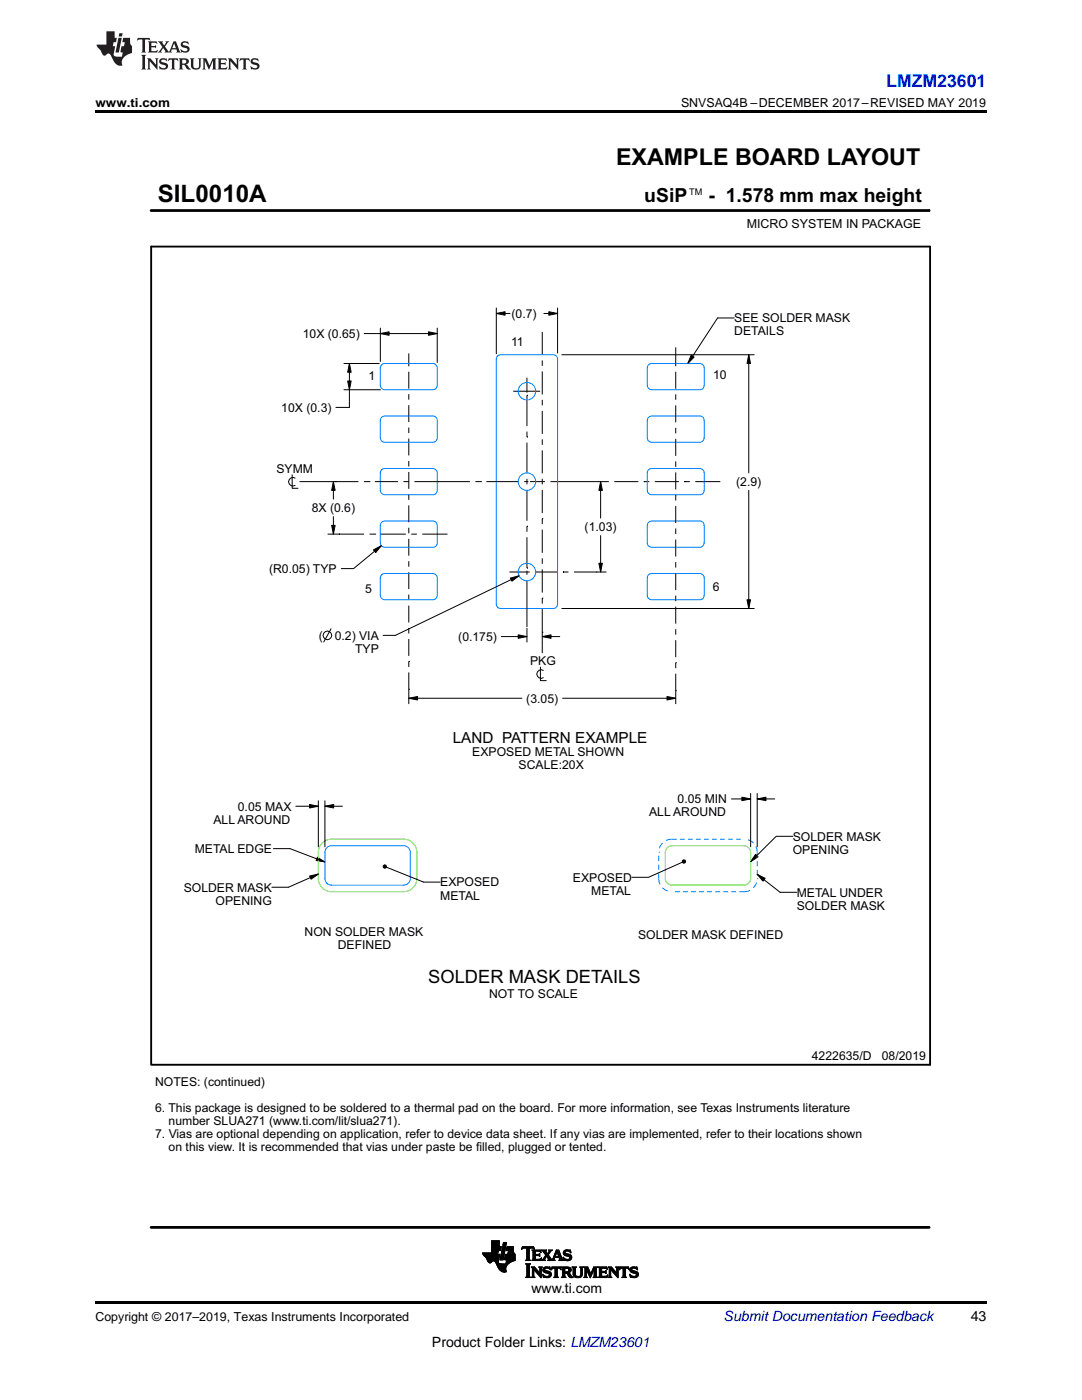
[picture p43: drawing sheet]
<svg xmlns="http://www.w3.org/2000/svg" width="216mm" height="279mm" viewBox="0 0 216 279" stroke-linecap="round" stroke-linejoin="round" font-family="sans-serif">
<defs><g id="words">
<text font-size="4.8" x="31.5" y="40.3">SIL0010A</text>
<text font-size="4.6" x="122.9" y="32.8">EXAMPLE BOARD LAYOUT</text>
<g font-size="3.9">
<text x="128.5" y="40.3">uSiP</text>
<text x="141.4" y="40.3">- 1.578 mm max height</text>
</g>
<text font-size="3.7" x="85.5" y="196.3">SOLDER MASK DETAILS</text>
<text font-size="3.5" fill="#00f" x="176.8" y="17.3">LMZM23601</text>
<text font-size="3" x="90.4" y="148.2">LAND PATTERN EXAMPLE</text>
<g font-size="2.8">
<text x="106.1" y="258">www.ti.com</text>
<text x="193.7" y="263.6">43</text>
<text x="86.2" y="268.9">Product Folder Links: LMZM23601</text>
</g>
<text font-size="2.8" fill="#0000c8" x="144.4" y="263.6">Submit Documentation Feedback</text>
<g font-size="2.5">
<text x="19" y="21.4">www.ti.com</text>
<text x="135.9" y="21.4">SNVSAQ4B –DECEMBER 2017–REVISED MAY 2019</text>
<text x="149" y="45.5">MICRO SYSTEM IN PACKAGE</text>
<text x="19" y="263.6">Copyright © 2017–2019, Texas Instruments Incorporated</text>
</g>
<g font-size="2.4">
<text x="102.1" y="63.4">(0.7)</text>
<text x="146.5" y="64.3">SEE SOLDER MASK</text>
<text x="60.4" y="67.4">10X (0.65)</text>
<text x="102" y="69">11</text>
<text x="146.5" y="66.9">DETAILS</text>
<text x="73.5" y="75.9">1</text>
<text x="142.3" y="75.7">10</text>
<text x="56.1" y="82.2">10X (0.3)</text>
<text x="55.2" y="94.4">SYMM</text>
<text x="146.9" y="97">(2.9)</text>
<text x="62.2" y="102.2">8X (0.6)</text>
<text x="116.7" y="106">(1.03)</text>
<text x="53.7" y="114.4">(R0.05) TYP</text>
<text x="72.8" y="118.3">5</text>
<text x="142.3" y="118">6</text>
<text x="63.6" y="127.7">(</text>
<text x="66.8" y="127.7">0.2) VIA</text>
<text x="70.9" y="130.3">TYP</text>
<text x="91.4" y="127.9">(0.175)</text>
<text x="105.8" y="132.8">PKG</text>
<text x="105" y="140.2">(3.05)</text>
<text x="94.2" y="150.9">EXPOSED METAL SHOWN</text>
<text x="103.5" y="153.5">SCALE:20X</text>
<text x="47.5" y="161.8">0.05 MAX</text>
<text x="135.2" y="160.3">0.05 MIN</text>
<text x="42.6" y="164.4">ALL AROUND</text>
<text x="129.5" y="162.9">ALL AROUND</text>
<text x="158.2" y="167.8">SOLDER MASK</text>
<text x="38.9" y="170.2">METAL EDGE</text>
<text x="158.2" y="170.4">OPENING</text>
<text x="36.7" y="177.9">SOLDER MASK</text>
<text x="87.8" y="176.9">EXPOSED</text>
<text x="87.8" y="179.5">METAL</text>
<text x="114.3" y="176">EXPOSED</text>
<text x="118" y="178.6">METAL</text>
<text x="159" y="179">METAL UNDER</text>
<text x="43" y="180.6">OPENING</text>
<text x="159" y="181.6">SOLDER MASK</text>
<text x="60.8" y="186.7">NON SOLDER MASK</text>
<text x="67.4" y="189.3">DEFINED</text>
<text x="127.3" y="187.3">SOLDER MASK DEFINED</text>
<text x="97.6" y="199.1">NOT TO SCALE</text>
<text x="162" y="211.6">4222635/D</text>
<text x="176" y="211.6">08/2019</text>
<text x="30.9" y="216.7">NOTES: (continued)</text>
<text x="30.9" y="221.9">6. This package is designed to be soldered to a thermal pad on the board. For more information, see Texas Instruments literature</text>
<text x="30.9" y="227.1">7. Vias are optional depending on application, refer to device data sheet. If any vias are implemented, refer to their locations shown</text>
<text x="33.7" y="224.5">number SLUA271 (www.ti.com/lit/slua271).</text>
<text x="33.7" y="229.8">on this view. It is recommended that vias under paste be f</text>
<text x="95" y="229.8">illed, plugged or tented.</text>
</g>
<text font-size="1.8" x="137.5" y="38.8">TM</text>
</g></defs>
<g fill="#000">
<path d="M19 22h177.8v.5h-177.8zM69.7 72.5l.4 1.8h-.7zM69.4 76h.7l-.4 1.8zM75.9 66.6l1.7-.4v.7zM85.5 66.2l1.7 .4-1.7 .3zM99 62.6l1.8-.4v.7zM109.5 62.2l1.8 .4-1.8 .3zM137.9 70.9l.6 .4-1.3 1.2zM149.4 70.8l.4 1.7h-.7zM66.5 96.1l.4 1.8h-.7zM119.8 96.1l.4 1.8h-.7zM66.2 104.9h.7l-.4 1.7z"/>
<path d="M74.5 109.7l1.6-.8-1.1 1.4zM101.8 115.4l1.8-.5-1.4 1.1zM119.5 112.4h.7l-.4 1.8zM81.6 139.4l1.7-.4v.7zM103.4 126.7l1.7 .3-1.7 .4zM108.2 127l1.7-.3v.7zM133.1 139l1.7 .4-1.7 .3zM149.1 119.7h.7l-.4 1.7zM148 159.1l1.8 .3-1.8 .4zM151.1 159.4l1.7-.3v.7zM61.8 160.6l1.7 .3-1.7 .4zM61.8 174.8l1.7-.4-1.4 1.1z"/>
<path d="M64.8 160.9l1.8-.3v.7zM63.3 171.1l1.5 .9-1.7-.3zM76.5 172.8l.2-.2 .3 .1 .1 .2-.1 .3-.3 .1-.2-.2zM136.2 171.8l.2-.2 .3 .1 .1 .2-.1 .3-.3 .1-.2-.2zM150.8 170.5l.5 .5-1.5 1zM151.1 174.5l1.6 .8-.5 .5zM19 259.7h177.8v.5h-177.8z"/>
</g>
<g fill="none" stroke="#000" stroke-width=".2">
<path d="M30.2 42h155.2M185.4 41.8v.4M68.6 77.8h7.3M68.6 72.5h7.1M69.4 76h.7l-.4 1.8zM69.7 72.5l.4 1.8h-.7zM69.7 72.5v8.8h-2.7M72.7 66.6h14.5M75.9 66.6l1.7-.4v.7zM75.9 65.5v6.6M81.6 70.5v2.6M81.6 74.2v3.4"/>
<path d="M81.6 78.7v1.1M85.5 66.2l1.7 .4-1.7 .3zM87.2 65.5v6.8M99 62.6l1.8-.4v.7zM99 61.5v9.1M99 62.6h2.8M102.4 78.1h5.4M105.1 78.9h.1M105.1 75.4v3M105.1 78.9v6.1M108.2 66.2v4.6M108.2 71.9v1.1"/>
<path d="M108.2 74.1v4.6M108.2 79.8v1.1M108.5 62.6h2.8M109.5 62.2l1.8 .4-1.8 .3zM111.3 61.5v9M112.1 70.8h38.4M134.8 69.3v3.8M134.8 74.2v3.4M134.8 78.7v1.1M137.9 70.9l.6 .4-1.3 1.2zM146.5 63.5h-3.3l-6 9M149.4 70.8l.4 1.7h-.7z"/>
<path d="M149.4 70.8v23.6M58.3 94.8v2.7h1.2M58.9 95.4a.86 .86 0 0 0-1.3 .7 .86 .86 0 0 0 1.3 .8M59.8 96.1h11.7M66.5 96.1l.4 1.8h-.7zM66.5 96.1v3.5M66.9 96.1h.1M72.6 96.1h1.1M73.7 96.1h.1M74.8 96.1h4.6M80.5 96.1h1.1M81.6 80.9v3.3"/>
<path d="M81.6 85.3v1.1M81.6 87.5v3.4M81.6 92v1.1M81.6 94.2v3.4M81.6 98.7v1.1M82.7 96.1h11.1M87.3 96.1h.1M94.9 96.1h1.1M96 96.1h.1M97.1 96.1h6.4M104.6 96.1h.8M105.1 87.2h.1"/>
<path d="M105.1 86.1v1.1M105.1 88.3v6.2M105.1 95.6v1.1M105.1 97.8v6.1M105.8 96.1h3M108.2 82v4.6M108.2 87.7v1.1M108.2 89.9v4.6M108.2 95.6v1.1M108.2 97.8v4.6M109.9 96.1h11.6M119.8 96.1l.4 1.8h-.7z"/>
<path d="M119.8 96.1v7.3M122.6 96.1h4.8M128.5 96.1h.1M128.5 96.1h1.1M130.7 96.1h4.8M134.8 80.9v3.4M134.8 85.4v1.1M134.8 87.6v3.4M134.8 92.1v1.1M134.8 94.3v3.4M134.8 98.8v1.1M136.6 96.1h.1"/>
<path d="M136.6 96.1h1M138.7 96.1h4.8M143.5 96.1h.1M149.4 97.9v23.5M65.4 106.6h7.3M66.2 104.9h.7l-.4 1.7zM66.5 103.1v3.5M67.6 106.6h.1M73.8 106.6h1M74.5 109.7l1.6-.8-1.1 1.4zM74.8 106.6h.1M75.9 106.6h5.1"/>
<path d="M76.1 108.9l-5.6 4.6h-2.4M81.6 100.9v3.3M81.6 105.3v1.1M81.6 107.5v3.4M81.6 112v1.1M81.6 114.2v3.4M81.6 118.7v1.1M82.1 106.6h1.1M84.3 106.6h5M101.7 114.2h4M101.8 115.4l1.8-.5-1.4 1.1zM103.6 114.9l-24.7 11.9h-2.4"/>
<path d="M105.1 105h.1M105.1 113.4h.1M105.1 105v1.1M105.1 107.2v6.2M105.1 113.9v.8M105.1 115.8v9.3M106.8 114.2h4.4M108.2 103.5h.1M108.2 119.4h.1M108.2 103.5v1.1M108.2 105.7v4.6M108.2 111.4v1.1"/>
<path d="M108.2 113.6v4.7M108.2 119.4v1.1M112.3 114.2h.1M112.3 114.2h1.1M114.5 114.2h4.5M119 114.2h.1M119 114.2h1.9M119.5 112.4h.7l-.4 1.8zM119.8 106.9v7.3M134.8 101v3.4M134.8 105.5v1.1M134.8 107.7v3.4"/>
<path d="M134.8 112.2v1.1M134.8 114.4v3.4M134.8 118.9v1.1M149.1 119.7h.7l-.4 1.7zM66.1 125.5l-1.5 2.6M81.6 139.4l1.7-.4v.7zM81.6 132h.1M81.6 137.6h.1M81.6 120.9v3.3M81.6 125.3v1.1M81.6 127.5v3.4M81.6 132v1.1"/>
<path d="M81.6 134.2v3.4M81.6 137.6v2.8M81.6 139.4h22.5M100 127h5.1M103.4 126.7l1.7 .3-1.7 .4zM105.1 125.4v2.7M107.8 133.1v2.7h1.2M108.2 127l1.7-.3v.7zM108.2 126.2h.1M108.2 121.6v8.7M108.2 127h3.5M108.4 133.8a.86 .86 0 0 0-1.3 .7 .86 .86 0 0 0 1.3 .8"/>
<path d="M112.1 121.4h38.4M112.3 139.4h22.5M133.1 139l1.7 .4-1.7 .3zM134.8 132.3h.1M134.8 137.9h.1M134.8 121.1v3.4M134.8 125.6v1.1M134.8 127.8v3.4M134.8 132.3v1.1M134.8 134.5v3.4M134.8 137.9v2.5M63.5 159.8v9.2"/>
<path d="M64.8 159.8v9.2M146 159.4h3.8M148 159.1l1.8 .3-1.8 .4zM149.8 158.4v10.6M151.1 159.4l1.7-.3v.7zM151.1 158.4v10.6M151.1 159.4h3.5M54.6 169.4h3.3l6.9 2.6M59 160.9h4.5M61.8 160.6l1.7 .3-1.7 .4zM61.8 174.8l1.7-.4-1.4 1.1zM63.3 171.1l1.5 .9-1.7-.3z"/>
<path d="M63.5 174.4l-5.9 2.7h-3.4M64.8 160.9l1.8-.3v.7zM64.8 160.9h3.5M76.5 172.8l.2-.2 .3 .1 .1 .2-.1 .3-.3 .1-.2-.2zM77.1 173.1l7.4 2.9h3.3M136.1 172.1l-6.7 3h-3.3M136.2 171.8l.2-.2 .3 .1 .1 .2-.1 .3-.3 .1-.2-.2zM150.8 170.5l.5 .5-1.5 1zM151.1 174.5l1.6 .8-.5 .5zM151.1 174.5l4.6 3.6h3.3M158.2 166.9h-3.3l-5.1 5.1M96.3 250.1h3"/>
<path d="M96.3 250.2h3M96.4 250.3h2.9M96.4 250.4h3.3M96.5 250.5h3.2M96.5 250.6h3.2M96.6 250.6h3.1M96.7 250.7h2.9M96.8 250.8h2.8M96.9 250.9h2.7M97 251h2.6M97 251.1h2.6M97.1 251.1h2.5"/>
<path d="M97.1 251.2h2.4M97.1 251.3h2.4M97.2 251.3h2.3M97.2 251.4h2.3M97.2 251.5h2.3M97.3 251.5h2.2M97.3 251.6h2.2M97.3 251.7h1M97.4 251.7h.8M97.4 251.8h.7M97.5 251.9h.6M97.5 252h.5"/>
<path d="M97.6 252h.3M98.1 249.9h1.3M98.1 249.8h1.3M98.1 249.7h1.3M98.1 248.8h1.9l-.1 .8h-1.8M98.1 249.5h1.8M98.1 249.4h1.8M98.1 249.3h1.8M98.1 249.2h1.8M98.1 249.1h1.9M98.1 249h1.9M98.1 248.9h1.9"/>
<path d="M98.1 248.8h1.9M98.1 248.7h1.5M98.1 248.6h1.5M98.1 248.5h1.5M98.1 248.4h1.5M98.1 248.3h1.5M98.1 248.2h1.5M98.1 248.1h1.5M98.1 248h1.5M98.1 247.9h1.5M98.1 247.8h1.5M98.1 247.7h1.5"/>
<path d="M98.6 251.7h.8M98.7 251.7h.7M98.8 251.8h.6M98.9 251.9h.5M98.9 252h.6M99 252.1h.5M99 252.2h.6M99 252.2h1M99.1 252.3h2.2M99.1 252.4h2.2M99.1 252.4h2.1M99.2 252.5h2"/>
<path d="M99.2 252.6h1.9M99.3 252.7h1.7M99.3 252.8h1.7M99.3 252.9h1.7M99.3 250h-3l.1 .4 .6 .7 .5 .8 .3 .1 .5-.3h.4l.9 1.6 .7 .5h.7v-.9l.6-.8M99.4 252.9h1.6M99.4 253h1.5M99.4 249.6l-.1 .7h.4l-.2 1.1M99.5 251.7v.3l.2 .2h1.7M99.5 253.1h1.4M99.5 251.4v.3M99.5 253.2h1.4"/>
<path d="M99.6 253.3h1.3M99.6 248.8v-1.2h-1.5v2.4M99.7 253.4h1.2M99.8 253.5h1.1M99.8 251.4h.6M99.8 251.3h.6M99.8 251.2h.6M99.8 253.5h1.2M99.8 251.1h.6M99.9 251.1h.6M99.9 251h.6M99.9 250.9h.6"/>
<path d="M99.9 250.8h.6M99.9 253.6h1.1M99.9 250.7h.6M99.9 250.6h.6M99.9 250.6h.7M100 250.5h.6M100 250.4h.6M100 250.3h.6M100 253.7h1M100 250.2h.6M100 250.1h.7M100.1 250h.6"/>
<path d="M100.1 249.9h.6M100.1 249.8h.6M100.1 249.7h.6M100.1 253.8h.9M100.1 249.6h.7M100.2 249.5h.6M100.2 249.4h.6M100.2 249.3h.6M100.2 249.2h.6M100.2 249.1h.6M100.3 249h.6M100.3 253.8h.7"/>
<path d="M100.3 248.9h.6M100.3 248.8h.6M100.3 248.8h.6l-.5 2.7h-.6zM100.4 248.5h.6M100.4 248.4h.6M100.4 248.3h.6M100.4 248.2h.6M100.4 248.1h.6M100.5 248h.6M100.5 248h.6l-.1 .5h-.7zM100.6 253.9h.1M100.7 251.3h2.1"/>
<path d="M100.7 251.2h2.1M100.7 251.4h2.1M100.7 251.1h2.1M100.7 251.1v.3l.4 .1M100.7 251h2.1M100.8 250.9h2M100.8 250.8h2M100.8 250.7h2M100.8 250.6h2M100.8 250.5h2M100.8 250.4h2M100.9 250.4h1.9"/>
<path d="M101 252.2h.5M101 252.1h.6M101 252h.7M101 252h.8M101 251.9h.9M101 251.8h1.1M101 249.5h1.4M101 251.7h1.2M101.1 251.7h1.3M101.1 249.4h1.3M101.1 251.6h1.5M101.1 249.3h1.3"/>
<path d="M101.1 251.5h1.7M101.1 249.2h1.3M101.1 251.5l-.2 .7M101.1 249.1h1.3M101.1 249h1.3M101.2 248.9h1.2M101.2 248.8h1.2M101.2 248.8h1.2v.8h-1.4zM101.3 250.3h1.5M101.3 250.2h1.4M101.4 250.2h1.2M101.4 250.1h1.2"/>
<path d="M101.4 250h1.1M101.4 249.9h1.1M101.4 249.8h1.1M101.4 249.7h1M101.5 249.7h.9M101.5 249.6l-.2 .7h-.4l-.2 .8M102.4 249.6l.1 .4 .3 .3v1.3l-1.2 .5M104.1 249.3h.1M104.1 249.2h.2M104.2 249.1h2.4M104.2 249h2.3M104.2 248.9h2.3"/>
<path d="M104.9 251.5h.9M104.9 254.9h1M105 252.3h.8M105.1 251.4h.6M105.1 254.8h.6M105.1 249.2h.5M105.1 252.4h.6M105.1 251.3h.5M105.1 251.2l-.2 .3M105.1 251.2h.5M105.1 251.1h.5M105.1 251h.5"/>
<path d="M105.1 250.9h.5M105.1 250.8h.5M105.1 250.7h.5M105.1 250.6h.5M105.1 250.5h.5M105.1 250.4h.5M105.1 250.3h.5M105.1 250.2h.5M105.1 250.1h.5M105.1 250h.5M105.1 249.9h.5M105.1 249.8h.5"/>
<path d="M105.1 249.7h.5M105.1 249.6h.5M105.1 249.5h.5M105.1 249.4h.5M105.1 249.3h.5M105.1 254.7h.5M105.1 252.5h.5M105.1 254.6h.5M105.1 254.6v-2.1l-.2-.3h1l-.3 .3v2.1M105.1 254.6l-.2 .3M105.1 254.5h.5M105.1 254.4h.5"/>
<path d="M105.1 254.3h.5M105.1 254.2h.5M105.1 254.1h.5M105.1 254h.5M105.1 253.9h.5M105.1 253.8h.5M105.1 253.7h.5M105.1 253.6h.5M105.1 253.5h.5M105.1 253.4h.5M105.1 253.3h.5M105.1 253.2h.5"/>
<path d="M105.1 253.1h.5M105.1 253h.5M105.1 252.9h.5M105.1 252.8h.5M105.1 252.7h.5M105.1 252.6h.5M105.6 251.2v-2l.6-.1 .4 .2-.1-.5h-2.3l-.1 .5 .4-.2 .6 .1v2M105.6 251.2l.2 .3M105.6 254.6l.3 .3M105.8 251.5h-.9M105.9 254.9h-1M106 254.9h.7"/>
<path d="M106.1 253h.7M106.2 251.5h1.7M106.2 254.8h.4M106.2 253.1h.6M106.2 254.7h.3M106.2 249.5h1.6M106.2 253.2h.7M106.2 254.6l-.2 .3M106.2 254.6h.3M106.2 254.5h.3M106.2 254.4h.3M106.2 254.3h.3"/>
<path d="M106.2 254.2h.3M106.2 254.1h.3M106.2 254h.3M106.2 253.9h.3M106.2 253.8h.3M106.2 253.7h.3M106.2 253.6h.3M106.2 253.5h.3M106.2 253.4h.9M106.2 253.3h.8M106.3 251.4h1.6M106.3 249.6h1.6"/>
<path d="M106.4 251.3h.5M106.4 249.7h.4M106.4 249.8l-.2-.3h1.6l.2 .4-.5-.2h-.6l-.1 .1M106.4 251.2l-.2 .3M106.4 250.3h1.1l.2-.1v.6l-.2-.2h-.7l.1 .7h.7l.5-.2-.2 .5-1.7-.1M106.4 251.2h.4M106.4 251.1h.4M106.4 251h.4M106.4 250.9h.4M106.4 250.8h.4M106.4 250.7h.4M106.4 250.6h.4"/>
<path d="M106.4 250.5h1.3M106.4 250.4h1.3M106.4 250.2h.4M106.4 250.1h.4M106.4 250h.4M106.4 249.9h.4M106.4 249.8h.4M106.4 249.8v1.4M106.4 249.2h.2M106.5 254.6l.2 .3M106.5 253.4h.1M106.5 253.4v1.2"/>
<path d="M106.5 253.4l1.5 1.6v-1.9l.2-.3h-.7l.2 .3v1l-1-1.2-.7-.1 .2 .3v1.5M106.5 249.3h.1M106.6 253.5h.6M106.7 253.6h.6M106.7 254.9h-.7M106.8 253.7h.6M106.8 249.8v.5M106.9 253.8h.6M107 253.9h.6M107.1 254h.9M107.2 254.1h.8M107.3 254.2h.7"/>
<path d="M107.4 254.3h.6M107.4 254.4h.6M107.5 250.3h.2M107.5 254.5h.5M107.6 250.6h.1M107.6 251.3h.4M107.6 250.2h.1M107.6 254.6h.4M107.6 250.7h.1M107.6 249.7h.3M107.6 253h.5M107.7 254.7h.3"/>
<path d="M107.7 253.1h.3M107.7 253.2h.3M107.7 253.9h.3M107.7 253.8h.3M107.7 253.7h.3M107.7 253.6h.3M107.7 253.5h.3M107.7 253.4h.3M107.7 253.3h.3M107.8 254.8h.2M107.8 249.8h.1M107.9 251.2h.1"/>
<path d="M107.9 254.9h.1M107.9 249.9h.1M108 251.1h.1M108 251.5h.8M108.1 249.5h.9M108.2 251.4h.5M108.3 254.3l.7 .4 .6-.1-.1-.4-.9-.3-.3-.3 .2-.6 .6-.2 .5 .1 .1-.1 .2 .6-.9-.3-.2 .1-.1 .3 1.1 .3 .2 .5M108.3 254.3h.1M108.3 249.6h.6M108.3 254.4h.1M108.3 254.5h.3M108.3 253.5h.4"/>
<path d="M108.3 253.4h.4M108.3 253.6h.6M108.3 251.3h.4M108.3 254.6h.4M108.3 253.3h.4M108.4 253.7h.8M108.4 249.7h.5M108.4 254.7h.6M108.4 253.2h.4M108.4 254.8h1.4M108.4 253.7h1.2M108.4 251.2l-.4 .3"/>
<path d="M108.4 251.2h.3M108.4 254.9h.1M108.4 249.8h.6M108.4 253.1h1.4M108.5 251.1h.3M108.5 253.8h1.3M108.5 249.9h.5M108.6 253h1.1M108.6 251h.3M108.6 250h.5M108.6 250.9h.3M108.6 250.1h.6"/>
<path d="M108.6 253.9h1.3M108.7 250.8h.3M108.7 250.2h.8M108.7 254.9h.9M108.7 252.9h.7M108.8 250.7h.8M108.8 250.3h.7M108.8 251.5h-.8M108.8 250.6h.7M108.8 250.4h.6M108.9 250.5h.6M108.9 250.5l-.5 .7"/>
<path d="M108.9 254h1.1M109.1 250.8h.6M109.2 250.9h.5M109.3 254.7h.6M109.3 251h.5M109.3 251.5l.2-.2-.4-.6-.4 .6 .1 .2M109.3 251.5h1.4M109.3 250.1h.3M109.3 251.1h.6M109.4 254.1h.6M109.4 250h.3M109.4 250.4l.8-.9h-.7l.1 .2-.4 .5-.3-.5 .2-.2h-1l.8 1"/>
<path d="M109.4 250.4l.7 1 .3-.3M109.4 251.2h.5M109.5 249.9h.3M109.5 253.2h.3M109.5 251.3h.5M109.5 251.4h.6M109.5 254.6h.4M109.5 249.8h.3M109.5 254.2h.5M109.6 249.5h.5M109.6 254.5h.4M109.6 249.7h.3"/>
<path d="M109.6 254.3h.4M109.6 254.4h.4M109.6 249.6h.4M109.6 253.3h.2M109.7 253.4h.2M110 253.4h.1M110 253.3h.2M110 254.3l-.2 .5-.6 .2-.6-.1-.2 .1-.1-.7M110 253.2h.3M110.1 253.1h1.8M110.1 253h1.8M110.2 251.4h.4"/>
<path d="M110.3 251.3h.3M110.3 251.2h.3M110.4 251.1l.6-1.6h.5l.7 1.8 .2 .2M110.4 251.1h.3M110.4 251h.3M110.4 250.9h1.6M110.5 250.8h1.5M110.5 250.7h1.5M110.5 254.9h.9M110.6 250.6h.2M110.6 250.5h.3M110.6 251.2v.2l.1 .1"/>
<path d="M110.6 251.2l.1-.2h.9l.1 .2M110.6 250.4h.3M110.7 250.3h.2M110.7 254.8h.5M110.7 250.2h.3M110.7 254.7h.5M110.7 251.5h-1.4M110.7 253.2h.5M110.7 250.1h.3M110.7 254.6h.5M110.7 254.6v-1.4l-.4-.1-.3 .3 .1-.5 1.7-.1 .1 .6-.3-.3-.4 .1v1.4M110.7 254.6l-.2 .3"/>
<path d="M110.7 254.5h.5M110.7 254.4h.5M110.7 254.3h.5M110.7 254.2h.5M110.7 254.1h.5M110.7 254h.5M110.7 253.9h.5M110.7 253.8h.5M110.7 253.7h.5M110.7 253.6h.5M110.7 253.5h.5M110.7 253.4h.5"/>
<path d="M110.7 253.3h.5M110.8 250h.3M110.8 250.7l.3-.9 .4 .9M110.8 249.9h.3M110.9 249.8h.7M110.9 249.7h.7M110.9 249.6h.7M111 249.5h.5M111.2 249.9h.5M111.2 254.6l.2 .3M111.2 250h.5M111.3 250.1h.4"/>
<path d="M111.3 250.2h.5M111.3 250.3h.5M111.4 250.4h.5M111.4 250.5h.5M111.4 254.9h-.9M111.4 250.6h.5M111.5 251.5h.9M111.6 251h.5M111.6 251.1h.5M111.7 251.2h.5M111.7 251.2l-.2 .3M111.7 253.2h.2"/>
<path d="M111.7 251.4h.6M111.7 251.3h.5M111.8 253.3h.2M111.9 253.4h.1M112 254.9h.9M112.1 253h1.6M112.2 254.8h.6M112.2 253.1h1.6M112.2 254.7h.5M112.2 253.2h.5M112.2 254.6l-.2 .3M112.2 254.6h.5"/>
<path d="M112.2 254.5h.5M112.2 254.4h.5M112.2 254.3h.5M112.2 254.2h.5M112.2 254.1h.5M112.2 254h1.3M112.2 253.9h1.4M112.2 253.8h1.6M112.2 253.7h.5M112.2 253.6h.5M112.2 253.5h.5M112.2 253.4h.5"/>
<path d="M112.2 253.3h.5M112.4 251h.1M112.4 250.9h.1M112.4 251.1h.2M112.4 250h.4M112.4 250.1h.5M112.4 249.9h.4M112.4 251.2h.3M112.4 251.5h-.9M112.4 250.2h.8M112.4 249.8h.4M112.4 251.3h.6"/>
<path d="M112.5 250.3h1.1M112.5 251.4h1.4M112.5 249.7h.4M112.5 251.5h.1M112.5 250.4h1.3M112.5 249.6h1.3M112.7 250.5h1.2M112.7 249.5h1.1M112.7 254.6l.2 .3M112.7 254.6v-.5h.3l.7 .8h.6M112.7 253.3l.1-.2 .6 .1v.5l-.3 .1M112.7 253.3v.5"/>
<path d="M112.8 251.5h.9M112.9 250.6h1.1M112.9 249.4h.5M112.9 254.9h-.9M113.1 251.6h.3M113.1 252.8l.6 .2 .3 .3-.1 .5-.5 .2M113.1 254.1h.6M113.2 254.2h.5M113.3 254.3h.5M113.3 254.4h.6M113.3 250.7h.8M113.3 253.2h.6"/>
<path d="M113.3 250.7l.4 .3-.3 .3h-.5l-.5-.4M113.4 253.7h.5M113.4 254.5h.5M113.4 252.9l-1.4-.1 .2 .3v1.5M113.4 254l.9 .9M113.4 254h.1M113.4 254.6h.6M113.4 253.3h.5M113.5 251.3h.5M113.5 253.6h.5M113.5 253.4h.5M113.5 249.7h.4"/>
<path d="M113.5 253.5h.5M113.5 254.7h.6M113.6 254.8h.6M113.6 250.8h.5M113.6 251.2h.4M113.7 250.9h.4M113.7 251.1h.4M113.7 249.8h.2M113.7 251h.4M113.7 254.9h.6M113.8 249.9h.1M113.9 250l-.6-.3h-.4l-.1 .2 .1 .2 1.1 .5 .1 .5-.3 .4-1.3 .1-.1-.7"/>
<path d="M113.9 250h.1M113.9 250l-.1-.5-.8-.1-.5 .3-.1 .3 .1 .4 .8 .3M114.3 253h.6M114.3 253.1h.5M114.4 253.2h.4M114.4 254.2h.4M114.4 254.1h.4M114.4 254h.4M114.4 253.9h.4M114.4 253.8h.4M114.4 253.7h.4M114.4 253.6h.4"/>
<path d="M114.4 253.5h.4M114.4 253.4h.4M114.4 253.3h.4M114.4 254.3h.4M114.4 254.4h.4M114.4 254.5h.5M114.5 254.6h.5M114.5 254.7h.7M114.6 254.8h1.4M114.8 254.2l.1 .4 .5 .1 .4-.1 .1-.4M114.8 254.2v-1.1l.2-.3h-.8l.2 .3v1.2M114.8 254.9h1"/>
<path d="M115.5 254.7h.6M115.8 254.6h.3M115.8 253h.5M115.8 254.5h.4M115.9 254.4h.3M115.9 253.1h.3M115.9 254.3h.3M115.9 253.2h.3M115.9 254.2v-1.1l-.2-.2 .7-.1-.2 .3v1.1M115.9 254.2h.3M115.9 254.1h.3M115.9 254h.3"/>
<path d="M115.9 253.9h.3M115.9 253.8h.3M115.9 253.7h.3M115.9 253.6h.3M115.9 253.5h.3M115.9 253.4h.3M115.9 253.3h.3M116.2 254.2l-.2 .6-.6 .2-.8-.2-.2-.5M116.5 254.9h.7M116.6 253h.7M116.7 254.8h.3M116.7 253.1h.7"/>
<path d="M116.7 254.7h.3M116.7 253.2h.7M116.7 254.6h.3M116.7 254.6v-1.5l-.2-.3 .8 .1 .6 1.3 .6-1.4 .7 .1-.2 .2v1.5M116.7 254.6l-.2 .3M116.7 254.5h.3M116.7 254.4h.3M116.7 254.3h.3M116.7 254.2h.3M116.7 254.1h.3M116.7 254h.3M116.7 253.9h.3"/>
<path d="M116.7 253.8h.3M116.7 253.7h.3M116.7 253.6h.3M116.7 253.5h.3M116.7 253.4h.8M116.7 253.3h.8M117 254.6l.2 .3M117.1 253.5h.4M117.1 253.6h.5M117.2 253.7h.4M117.2 254.9h-.7M117.2 253.7h.5"/>
<path d="M117.2 253.8h.5M117.3 253.9h.5M117.3 254h.5M117.4 254.1h.5M117.4 254.2h.7M117.5 254.3h.6M117.5 254.4h.6M117.5 254.5h.5M117.6 254.6h.4M117.6 254.7h.3M117.7 254.8h.2M117.7 254.9h.1"/>
<path d="M117.9 254.1h.3M118 254h.2M118 253.9h.3M118 253.8h.3M118.1 253.7h.3M118.2 253.6h.2M118.2 253.5h.3M118.3 253.4h.7M118.3 253.3h.7M118.3 253.2h.7M118.4 254.9h.8M118.4 253.1h.6"/>
<path d="M118.4 253h.7M118.5 254.8h.6M118.5 254.7h.5M118.6 254.6h.4M118.6 254.6l-.2 .3M118.6 254.6v-1.3l-.8 1.7-.8-1.7v1.3M118.6 254.5h.4M118.6 254.4h.4M118.6 254.3h.4M118.6 254.2h.4M118.6 254.1h.4M118.6 254h.4"/>
<path d="M118.6 253.9h.4M118.6 253.8h.4M118.6 253.7h.4M118.6 253.6h.4M118.6 253.5h.4M119 254.6l.2 .3M119.2 254.9h-.8M119.4 254.9h1.7M119.5 253h1.6M119.5 254.8h1.7M119.6 253.1h1.5M119.6 254.7h1.6"/>
<path d="M119.6 253.2h.5M119.6 254.6h.5M119.6 254.5h.5M119.6 254.4h.5M119.6 254.3h.5M119.6 254.2h.5M119.6 254.1h.5M119.6 254h.5M119.6 253.9h1.3M119.6 253.8h1.3M119.6 253.7h1.3M119.6 253.7h.5"/>
<path d="M119.6 253.6h.5M119.6 253.5h.5M119.6 253.4h.5M119.6 253.3h.5M119.6 254.6l-.2 .3M120.1 254v.6l.1 .1M120.8 254h.2M120.8 253.7h.2M120.9 253.2h.3M121 252.8l.2 .6M121 252.9l-1.6-.1 .2 .3v1.5M121 254.6h.3"/>
<path d="M121.1 253.3h.1M121.2 253.4h.1M121.2 253.4l-.4-.3h-.7v.6h.6l.3-.1v.5l-.4-.1M121.2 254.5h.1M121.3 254.4h.1M121.3 254.4l-.6 .3M121.3 254.4l-.2 .6-1.7-.1M121.4 254.9h.7M121.5 253h.6M121.5 254.8h.4M121.6 253.1h.6M121.6 254.7h.3"/>
<path d="M121.6 253.2h.7M121.6 254.6h.3M121.6 254.6l-.2 .3M121.6 254.5h.3M121.6 254.4h.3M121.6 254.3h.3M121.6 254.2h.3M121.6 254.1h.3M121.6 254h.3M121.6 253.9h.3M121.6 253.8h.3M121.6 253.7h.3"/>
<path d="M121.6 253.6h.3M121.6 253.5h.3M121.6 253.4h.8M121.6 253.3h.8M121.9 254.6l.2 .3M121.9 253.4h.1M121.9 253.4v1.2M121.9 253.5h.6M122 252.8l1.1 1.3v-1l-.2-.3h.6l-.2 .3v1.9l-1.4-1.6M122 252.9l-.6-.1 .2 .3v1.5M122 253.6h.6M122.1 254.9h-.7"/>
<path d="M122.1 253.7h.6M122.2 253.7h.6M122.3 253.8h.6M122.4 253.9h.6M122.4 254h.9M122.5 254.1h.8M122.6 254.2h.7M122.7 254.3h.6M122.8 254.4h.5M122.9 254.5h.4M123 254.6h.3M123 253h.4"/>
<path d="M123 254.7h.3M123.1 253.1h.3M123.1 253.2h.2M123.1 253.9h.2M123.1 253.8h.2M123.1 253.7h.2M123.1 253.6h.2M123.1 253.5h.2M123.1 253.4h.2M123.1 253.3h.2M123.1 254.8h.2M123.2 254.9h.1"/>
<path d="M123.6 253.4h.1M123.6 253.3h.1M123.6 253.2h.3M123.7 253.1h1.8M123.7 253h1.7M124.1 254.9h.9M124.3 254.8h.5M124.3 254.7h.5M124.3 253.2h.5M124.3 254.6v-1.5h-.4l-.3 .3 .1-.5 1.7-.1 .1 .6-.3-.3-.4 .1v1.4M124.3 254.6l-.2 .3M124.3 254.6h.5"/>
<path d="M124.3 254.5h.5M124.3 254.4h.5M124.3 254.3h.5M124.3 254.2h.5M124.3 254.1h.5M124.3 254h.5M124.3 253.9h.5M124.3 253.8h.5M124.3 253.7h.5M124.3 253.6h.5M124.3 253.5h.5M124.3 253.4h.5"/>
<path d="M124.3 253.3h.5M124.8 254.6l.2 .3M125 254.9h-.9M125.3 253.2h.2M125.4 253.3h.1M125.5 253.4h.1M125.7 254.4h.1M125.7 254.5h.2M125.7 253.5h.4M125.7 253.4h.4M125.7 253.6h.5M125.7 254.6h.4"/>
<path d="M125.7 253.3h.4M125.7 253.7h.9M125.7 254.7h.7M125.8 253.2h.4M125.8 254.8h1.4M125.8 253.7h1.2M125.8 254.9h.1M125.8 253.1h1.3M125.9 253l.4-.2h.8l.1 .6-.7-.3h-.3l-.1 .2 .1 .2 1.1 .5 .1 .5-.3 .3-.4 .2-.7-.1-.2 .1-.1-.7 .7 .4h.4l.2-.3-.2-.2-1-.4-.1-.4zM125.9 253.8h1.3M125.9 253h1.2M126 253.9h1.3"/>
<path d="M126.1 254.9h.9M126.1 252.9h.7M126.3 254h1M126.6 254.7h.7M126.7 254.1h.7M126.8 253.2h.4M126.9 254.6h.4M126.9 254.2h.5M127 254.5h.4M127 254.3h.4M127 254.4h.4M127 253.3h.2"/>
<path d="M127.1 253.4h.1"/>
<circle cx="65.3" cy="126.8" r=".86"/>
</g>
<path d="M30.2 49.2h155.4v163.3h-155.4z" fill="none" stroke="#000" stroke-width=".38"/>
<path d="M30.2 42h155.2M30.2 245h155.2" fill="none" stroke="#000" stroke-width=".55"/>
<g fill="none" stroke="#0080ff" stroke-width=".2">
<path d="M76.2 72.8l.6-.3h9.6a.87 .87 0 0 1 .8 .9v3.5a.87 .87 0 0 1-.8 .9h-9.6a.87 .87 0 0 1-.9-.9v-3.5zM99.3 71.1l.6-.3h10.5a.87 .87 0 0 1 .9 .9v48.9a.87 .87 0 0 1-.9 .8h-10.5l-.4-.1-.4-.5-.1-49.1zM129.4 72.8l.6-.3h9.6a.87 .87 0 0 1 .9 .9v3.5a.87 .87 0 0 1-.9 .9h-9.6a.87 .87 0 0 1-.8-.9v-3.5zM76.2 83.3l.6-.3h9.6a.87 .87 0 0 1 .8 .9v3.5a.87 .87 0 0 1-.8 .9h-9.6a.87 .87 0 0 1-.9-.9v-3.5zM76.2 93.8l.6-.3h9.6a.87 .87 0 0 1 .8 .9v3.5a.87 .87 0 0 1-.8 .8h-9.6a.87 .87 0 0 1-.9-.8v-3.5zM129.4 93.8l.6-.3h9.6a.87 .87 0 0 1 .9 .9v3.5a.87 .87 0 0 1-.9 .8h-9.6a.87 .87 0 0 1-.8-.8v-3.5zM129.4 83.3l.6-.3h9.6a.87 .87 0 0 1 .9 .9v3.5a.87 .87 0 0 1-.9 .9h-9.6a.87 .87 0 0 1-.8-.9v-3.5zM76.2 104.2l.6-.2h9.6a.87 .87 0 0 1 .8 .9v3.4a.87 .87 0 0 1-.8 .9h-9.6a.87 .87 0 0 1-.9-.9v-3.4zM76.2 114.7l.6-.2h9.6a.87 .87 0 0 1 .8 .8v3.5a.87 .87 0 0 1-.8 .9h-9.6a.87 .87 0 0 1-.9-.9v-3.5zM129.4 114.7l.6-.2h9.6a.87 .87 0 0 1 .9 .8v3.5a.87 .87 0 0 1-.9 .9h-9.6a.87 .87 0 0 1-.8-.9v-3.5zM129.4 104.2l.6-.2h9.6a.87 .87 0 0 1 .9 .9v3.4a.87 .87 0 0 1-.9 .9h-9.6a.87 .87 0 0 1-.8-.9v-3.4zM65.1 169.3l.6-.4 .4-.1h14.4a1.31 1.31 0 0 1 1.4 1.3v5.2a1.31 1.31 0 0 1-1.4 1.3h-14.4a1.31 1.31 0 0 1-1.3-1.3v-5.2z"/>
<path d="M131.4 170.1h.1M131.4 174.3l.1 1.4 .2 .8M131.4 170.8v1M131.4 172.5v1.1M132.2 177.2l1.1 .6M132.2 168.2l-.6 1.1M134.7 178h1M135 167.5h-1.3l-.8 .3M135.7 167.5h.9M136.3 178h1M137.3 167.5h.9M137.9 178h1"/>
<path d="M138.9 167.5h.9M139.5 178h1M140.5 167.5h.9M141.1 178h1M142.1 167.5h.9M142.7 178h1M143.7 167.5h.9M144.3 178h1M145.3 167.5h.9M145.9 178h1M146.9 167.5h.9M149.3 167.6l1 .6"/>
<path d="M149.7 177.7l-.9 .2-1.3 .1M150.8 168.9l.3 .9v1.3M151 176.1l-.7 1.1M151.1 175.3h.1M151.1 171.8v1.1M151.1 173.6v1"/>
<circle cx="105.1" cy="78.1" r="1.75"/>
<circle cx="105.1" cy="96.1" r="1.75"/>
<circle cx="105.1" cy="114.2" r="1.75"/>
</g>
<path d="M64.1 168.5a2.61 2.61 0 0 1 2-1h14.4a2.62 2.62 0 0 1 2.7 2.6v5.2a2.62 2.62 0 0 1-2.7 2.7h-14.4a2.62 2.62 0 0 1-2.6-2.7v-5.2l.1-.6zM133 169.3l.6-.4 .5-.1h14.4a1.31 1.31 0 0 1 1.3 1.3v5.2a1.31 1.31 0 0 1-1.3 1.3h-14.4a1.31 1.31 0 0 1-1.3-1.3v-5.2z" fill="none" stroke="#6ef200" stroke-width=".2"/>
<g fill="#231f20">
<path d="M27.5 7.6l-.1 .5 .4-.2h.6v.1v2.1l-.2 .4h1l-.3-.4v-2.1l.1-.1h.5l.5 .2-.2-.5zM29.5 8.3l.2 .3v1.5l-.2 .4h1.8l.2-.6a1.04 1.04 0 0 1-1.3 .2v-.7h.6l.3 .2v-.6l-.3 .2h-.6v-.6l.8-.1 .4 .3-.2-.5zM31.5 8.3l.9 1.1-.9 1.1h.8l-.2-.2 .5-.7 .4 .7-.2 .2h1.5l-.1-.2 .1-.4h.9l.1 .4-.2 .2h1l-.3-.3-.7-1.9h-.5l-.9 2-.8-1 .9-1h-.8l.1 .3-.3 .5-.4-.6 .2-.2zM34.7 8.6l.4 1h-.7zM36.3 8.4a.63 .63 0 0 0-.2 .7 .63 .63 0 0 0 .6 .4l.6 .2 .1 .2a.75 .75 0 0 1-.7 .4 .75 .75 0 0 1-.6-.5l.1 .7 .1-.1a1.11 1.11 0 0 0 1.5-.6 1.13 1.13 0 0 0-1.2-.8l-.1-.4a1.04 1.04 0 0 1 1.2 .2l-.2-.5-.1 .1-.5-.2zM28.2 10.9l.2 .4v2.2l-.2 .4h1l-.3-.4v-2.2l.3-.4zM29.3 11.6l.3 .4v1.5l-.3 .4h.8l-.2-.4v-1.3l1.5 1.7v-1.9l.2-.4h-.7l.2 .4v.9l-1.1-1.3zM32 11.8a.62 .62 0 0 0-.2 .7 .62 .62 0 0 0 .6 .4l.6 .1 .1 .3a.76 .76 0 0 1-.7 .3 .76 .76 0 0 1-.6-.4l.1 .7 .1-.1a1.11 1.11 0 0 0 1.5-.6 1.13 1.13 0 0 0-1.2-.8l-.1-.4a1.04 1.04 0 0 1 1.2 .2l-.2-.6-.1 .1-.5-.1zM33.7 11.6l-.2 .6a.61 .61 0 0 1 .8-.3v1.6l-.2 .4h.9l-.2-.4v-1.6a.63 .63 0 0 1 .8 .3l-.2-.6zM35.6 11.6l.3 .4v1.5l-.3 .4h1l-.2-.2v-.8l.5 .2a.76 .76 0 0 0 1.2 .7l-1-1a.58 .58 0 0 0 .6-.5 .58 .58 0 0 0-.5-.6zM36.4 11.9h.1a.45 .45 0 0 1 .5 .1 .45 .45 0 0 1 .1 .5l-.7 .2zM37.9 11.6l.2 .2a2.17 2.17 0 0 0 .3 1.9 .99 .99 0 0 0 1.6-.6v-1.1l.2-.4h-.7l.2 .2a1.92 1.92 0 0 1-.2 1.8 .6 .6 0 0 1-.9-.5v-1.1l.2-.4zM40.4 11.6l.2 .4v1.5l-.2 .4h.7l-.2-.4v-1.4l.8 1.8 .8-1.8v1.4l-.2 .4h.9l-.2-.4v-1.5l.2-.4h-.8l-.6 1.5-.6-1.5zM43.4 11.6l.2 .4v1.5l-.2 .4h1.8l.2-.6a1.04 1.04 0 0 1-1.3 .1v-.6h.5l.4 .2v-.6l-.4 .2h-.5v-.7h.8l.3 .3-.1-.6zM45.5 11.6l.2 .4v1.5l-.2 .4h.7l-.2-.4v-1.3l1.5 1.7v-1.9l.2-.4h-.7l.2 .4v.9l-1.1-1.3zM47.9 11.6l-.1 .6a.61 .61 0 0 1 .8-.3v1.6l-.3 .4h1l-.3-.4 .1-1.6a.63 .63 0 0 1 .7 .3l-.1-.6zM50.2 11.8a.62 .62 0 0 0-.2 .7 .62 .62 0 0 0 .6 .4l.6 .1 .2 .3a.76 .76 0 0 1-.8 .3 .76 .76 0 0 1-.6-.4l.1 .7 .2-.1a1.11 1.11 0 0 0 1.5-.6 1.13 1.13 0 0 0-1.3-.8l-.1-.4a1.04 1.04 0 0 1 1.2 .2l-.1-.6-.2 .1-.5-.1z"/>
<path d="M21.2 6.3v2.6h-1.9l.1 .4 .7 .9a.91 .91 0 0 0 1 .8 .56 .56 0 0 1 .5-.3 .56 .56 0 0 1 .5 .3l.4 .8a1.53 1.53 0 0 0 1.9 1.2 1.54 1.54 0 0 1 1-2.1l.9-.3v-1.4a1.52 1.52 0 0 1-.3-1.6h-1.4l-.2 .8h.5l-.2 .8h-.4l-.2 1v.2l.4 .1-.2 .8a1.93 1.93 0 0 1-1.6-.3l.3-1.8h-.5l.2-.8h.4l.2-.8h-.4v-1.3zM23.6 7.6l-.6 2.9h.7l.6-2.9zM23.8 6.6l-.1 .7h.6l.2-.7z"/>
</g>
<use href="#words"/>
</svg>
